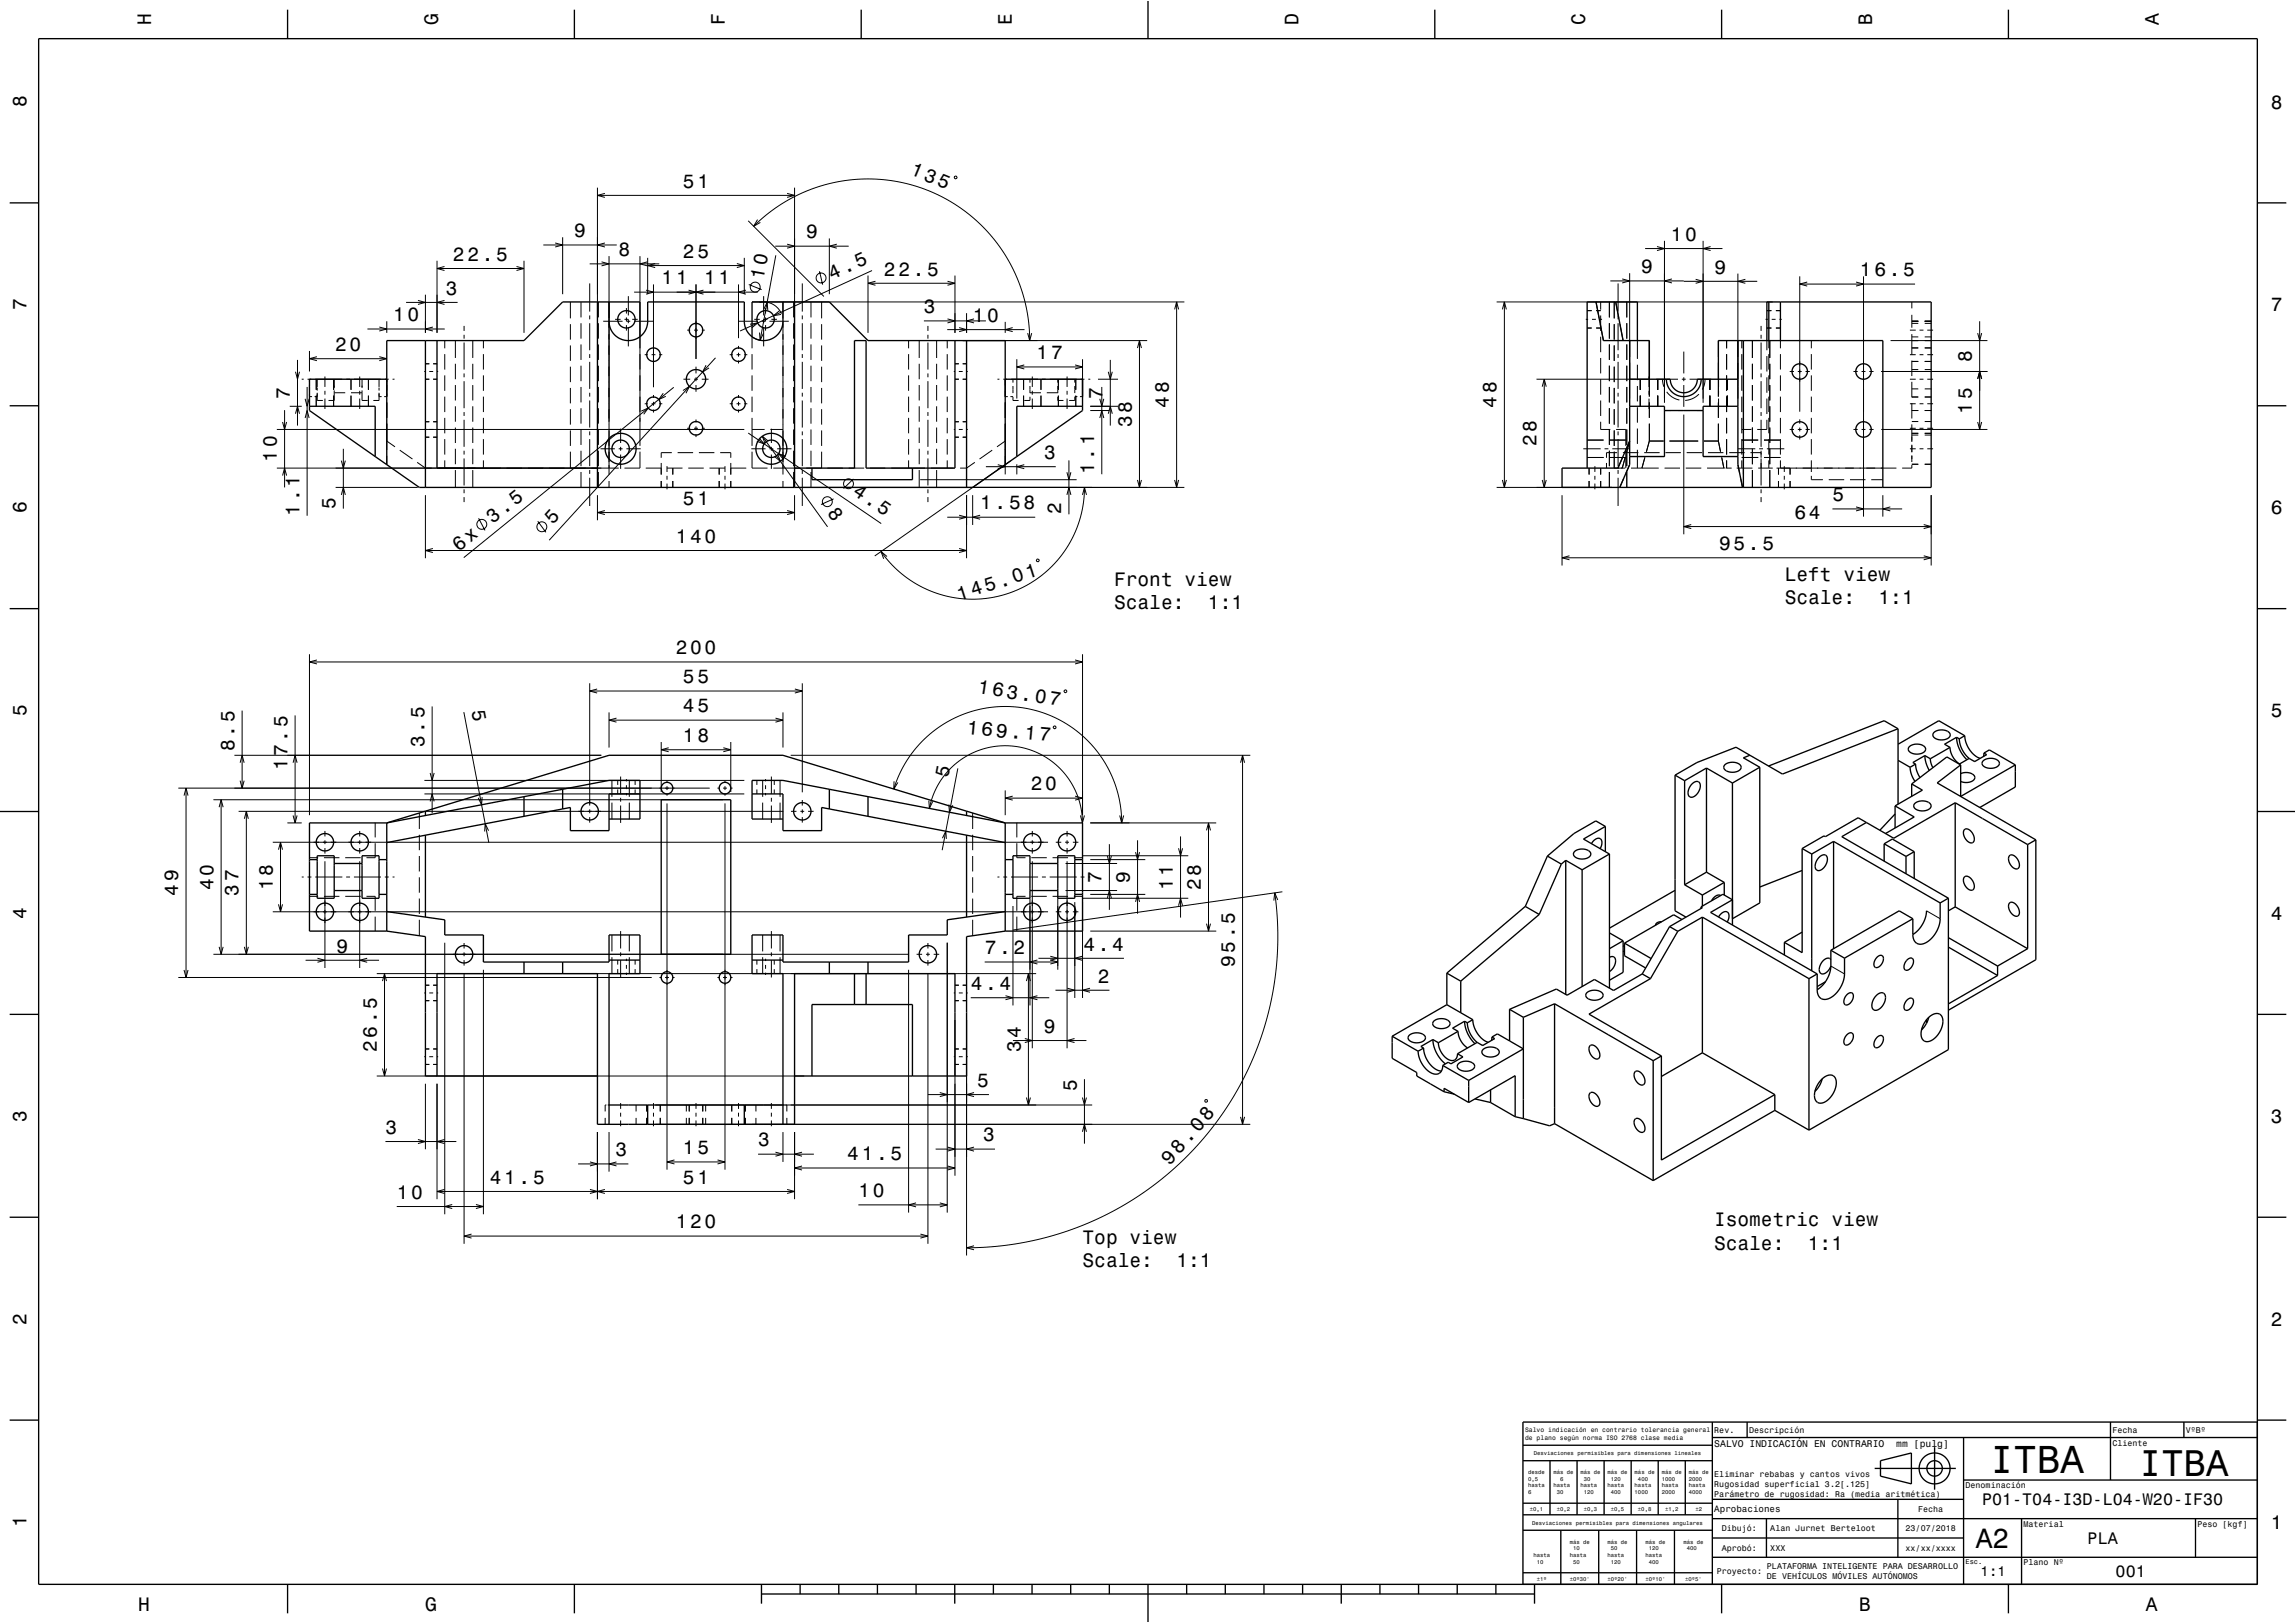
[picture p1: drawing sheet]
<svg xmlns="http://www.w3.org/2000/svg" width="594mm" height="420mm" viewBox="0 0 594 420" stroke-linecap="round" stroke-linejoin="round" font-family="sans-serif">
<defs><g id="words">
<text font-size="10.1" x="514.9" y="381.2">ITBA</text>
<text font-size="9.6" x="553.4" y="382">ITBA</text>
<text font-size="7.2" x="511.2" y="400.6">A2</text>
<g font-size="5.1">
<text x="215.2" y="72.6" transform="rotate(-25 215.2 72.6)">4.5</text>
<text x="220.4" y="127.9" transform="rotate(34 220.4 127.9)">4.5</text>
<text x="127.5" y="135.6" transform="rotate(-39 127.5 135.6)">3.5</text>
<text x="118.7" y="142.8" transform="rotate(-39 118.7 142.8)">6x</text>
<text x="252.8" y="179.4" transform="rotate(9 252.8 179.4)">163.07</text>
<text x="250" y="189.9" transform="rotate(5 250 189.9)">169.17</text>
<text x="302.6" y="301.6" transform="rotate(-49 302.6 301.6)">98.08</text>
</g>
<g font-size="5">
<text x="39.1" y="6.5" transform="rotate(-90 39.1 6.5)">H</text>
<text x="113.3" y="6.5" transform="rotate(-90 113.3 6.5)">G</text>
<text x="187.5" y="6.5" transform="rotate(-90 187.5 6.5)">F</text>
<text x="261.7" y="6.5" transform="rotate(-90 261.7 6.5)">E</text>
<text x="335.9" y="6.5" transform="rotate(-90 335.9 6.5)">D</text>
<text x="410.1" y="6.5" transform="rotate(-90 410.1 6.5)">C</text>
<text x="484.3" y="6.5" transform="rotate(-90 484.3 6.5)">B</text>
<text x="558.5" y="6.5" transform="rotate(-90 558.5 6.5)">A</text>
<text x="6.8" y="27.8" transform="rotate(-90 6.8 27.8)">8</text>
<text x="587.5" y="28.1">8</text>
<text x="235.3" y="45.1" transform="rotate(22 235.3 45.1)">135</text>
<text x="176.7" y="48.6">51</text>
<text x="148.5" y="61.4">9</text>
<text x="208.5" y="61.7">9</text>
<text x="432.2" y="62.3">10</text>
<text x="117.2" y="67.5">22.5</text>
<text x="160" y="66.3">8</text>
<text x="176.7" y="66.7">25</text>
<text x="228.7" y="71.3">22.5</text>
<text x="424.6" y="70.7">9</text>
<text x="443.6" y="70.8">9</text>
<text x="481.2" y="71.5">16.5</text>
<text x="115.4" y="76.3">3</text>
<text x="171.2" y="73.6">11</text>
<text x="182.2" y="73.6">11</text>
<text x="197.5" y="72.4" transform="rotate(-80 197.5 72.4)">10</text>
<text x="6.8" y="80.3" transform="rotate(-90 6.8 80.3)">7</text>
<text x="101.7" y="83.1">10</text>
<text x="239" y="81">3</text>
<text x="251.7" y="83.3">10</text>
<text x="587.5" y="80.6">7</text>
<text x="86.7" y="90.8">20</text>
<text x="268.2" y="93">17</text>
<text x="510.2" y="93.7" transform="rotate(-90 510.2 93.7)">8</text>
<text x="75" y="103.2" transform="rotate(-90 75 103.2)">7</text>
<text x="285.2" y="103.2" transform="rotate(-90 285.2 103.2)">7</text>
<text x="302.4" y="105.5" transform="rotate(-90 302.4 105.5)">48</text>
<text x="387.2" y="105.5" transform="rotate(-90 387.2 105.5)">48</text>
<text x="510.2" y="107" transform="rotate(-90 510.2 107)">15</text>
<text x="292.8" y="110.5" transform="rotate(-90 292.8 110.5)">38</text>
<text x="71.6" y="119.5" transform="rotate(-90 71.6 119.5)">10</text>
<text x="270.1" y="118.8">3</text>
<text x="397.5" y="115.5" transform="rotate(-90 397.5 115.5)">28</text>
<text x="283" y="122.7" transform="rotate(-90 283 122.7)">1.1</text>
<text x="86.8" y="131.6" transform="rotate(-90 86.8 131.6)">5</text>
<text x="176.7" y="130.6">51</text>
<text x="253.6" y="131.8">1.58</text>
<text x="474.1" y="129.7">5</text>
<text x="6.8" y="132.8" transform="rotate(-90 6.8 132.8)">6</text>
<text x="77.5" y="133.5" transform="rotate(-90 77.5 133.5)">1.1</text>
<text x="143" y="135.8" transform="rotate(-48 143 135.8)">5</text>
<text x="214" y="132.7" transform="rotate(54 214 132.7)">8</text>
<text x="274.5" y="133.1" transform="rotate(-90 274.5 133.1)">2</text>
<text x="464.2" y="134.3">64</text>
<text x="587.5" y="133.1">6</text>
<text x="174.8" y="140.5">140</text>
<text x="444.7" y="142.3">95.5</text>
<text x="248.2" y="155.5" transform="rotate(-18 248.2 155.5)">145.01</text>
<text x="288.2" y="151.6">Front view</text>
<text x="461.7" y="150.3">Left view</text>
<text x="288.2" y="157.6">Scale:</text>
<text x="312.5" y="157.6">1:1</text>
<text x="461.7" y="156.3">Scale:</text>
<text x="486" y="156.3">1:1</text>
<text x="174.8" y="169.3">200</text>
<text x="176.7" y="176.8">55</text>
<text x="6.8" y="185.3" transform="rotate(-90 6.8 185.3)">5</text>
<text x="122" y="183.9" transform="rotate(79 122 183.9)">5</text>
<text x="176.7" y="184.4">45</text>
<text x="587.5" y="185.6">5</text>
<text x="60.6" y="194.4" transform="rotate(-90 60.6 194.4)">8.5</text>
<text x="109.8" y="193.3" transform="rotate(-90 109.8 193.3)">3.5</text>
<text x="176.7" y="192">18</text>
<text x="74.3" y="199.4" transform="rotate(-90 74.3 199.4)">17.5</text>
<text x="245.3" y="201.5" transform="rotate(-79 245.3 201.5)">5</text>
<text x="266.7" y="204.5">20</text>
<text x="46.1" y="231.8" transform="rotate(-90 46.1 231.8)">49</text>
<text x="55.2" y="230.3" transform="rotate(-90 55.2 230.3)">40</text>
<text x="61.7" y="231.8" transform="rotate(-90 61.7 231.8)">37</text>
<text x="70.6" y="230.3" transform="rotate(-90 70.6 230.3)">18</text>
<text x="285" y="228.5" transform="rotate(-90 285 228.5)">7</text>
<text x="292.3" y="228.5" transform="rotate(-90 292.3 228.5)">9</text>
<text x="303.4" y="230.3" transform="rotate(-90 303.4 230.3)">11</text>
<text x="310.7" y="230.3" transform="rotate(-90 310.7 230.3)">28</text>
<text x="6.8" y="237.8" transform="rotate(-90 6.8 237.8)">4</text>
<text x="587.5" y="238.1">4</text>
<text x="280.3" y="246">4.4</text>
<text x="87" y="246.5">9</text>
<text x="254.7" y="246.9">7.2</text>
<text x="319.5" y="250.3" transform="rotate(-90 319.5 250.3)">95.5</text>
<text x="251.1" y="256.2">4.4</text>
<text x="284" y="254.3">2</text>
<text x="270" y="267.3">9</text>
<text x="97.5" y="272.3" transform="rotate(-90 97.5 272.3)">26.5</text>
<text x="264.1" y="272.3" transform="rotate(-90 264.1 272.3)">34</text>
<text x="252.8" y="281.3">5</text>
<text x="278.6" y="282.3" transform="rotate(-90 278.6 282.3)">5</text>
<text x="6.8" y="290.3" transform="rotate(-90 6.8 290.3)">3</text>
<text x="99.7" y="293.4">3</text>
<text x="587.5" y="290.6">3</text>
<text x="159.2" y="299.2">3</text>
<text x="176.7" y="298.7">15</text>
<text x="196.1" y="296.7">3</text>
<text x="254.4" y="295.4">3</text>
<text x="219.2" y="300.3">41.5</text>
<text x="102.6" y="310.2">10</text>
<text x="126.7" y="306.3">41.5</text>
<text x="176.7" y="306.3">51</text>
<text x="222.1" y="309.8">10</text>
<text x="174.8" y="317.9">120</text>
<text x="443.4" y="317.4">Isometric view</text>
<text x="280.1" y="321.8">Top view</text>
<text x="443.4" y="323.4">Scale:</text>
<text x="467.7" y="323.4">1:1</text>
<text x="280.1" y="327.9">Scale:</text>
<text x="304.4" y="327.9">1:1</text>
<text x="6.8" y="342.8" transform="rotate(-90 6.8 342.8)">2</text>
<text x="587.5" y="343.1">2</text>
<text x="6.8" y="395.3" transform="rotate(-90 6.8 395.3)">1</text>
<text x="587.5" y="395.6">1</text>
<text x="35.8" y="416.8">H</text>
<text x="110" y="416.8">G</text>
<text x="481" y="416.8">B</text>
<text x="555.2" y="416.8">A</text>
</g>
<g font-size="4.3">
<text x="512.8" y="389.6">P01-T04-I3D-L04-W20-IF30</text>
<text x="540.1" y="399.6">PLA</text>
<text x="547.3" y="408.1">001</text>
</g>
<text font-size="3.6" x="512.4" y="407.8">1:1</text>
<g font-size="2.5">
<text x="443.5" y="374.4">SALVO INDICACIÓN EN CONTRARIO</text>
<text x="490.6" y="374.4">mm [pulg]</text>
</g>
<text font-size="2.4" x="443.5" y="391.4">Aprobaciones</text>
<g font-size="2.2">
<text x="443.5" y="370.8">Rev.</text>
<text x="452.5" y="370.8">Descripción</text>
<text x="546.5" y="370.8">Fecha</text>
<text x="565.5" y="370.8">VºBº</text>
<text x="546.5" y="374.1">Cliente</text>
<text x="443.5" y="382.3">Eliminar rebabas y cantos vivos</text>
<text x="443.5" y="384.9">Rugosidad superficial 3.2[.125]</text>
<text x="443.5" y="387.5">Parámetro de rugosidad: Ra (media aritmética)</text>
<text x="508.5" y="385.1">Denominación</text>
<text x="496.2" y="391.3">Fecha</text>
<text x="523.5" y="395.1">Material</text>
<text x="568.5" y="395.1">Peso [kgf]</text>
<text x="445.4" y="396.3">Dibujó:</text>
<text x="445.4" y="401.3">Aprobó:</text>
<text x="458" y="401.3">XXX</text>
<text x="458" y="396.3">Alan Jurnet Berteloot</text>
<text x="493" y="396.3">23/07/2018</text>
<text x="493" y="401.3">xx/xx/xxxx</text>
<text x="444.1" y="407.3">Proyecto:</text>
<text x="457.1" y="406">PLATAFORMA INTELIGENTE PARA DESARROLLO</text>
<text x="523.5" y="405.1">Plano Nº</text>
<text x="457.1" y="408.6">DE VEHÍCULOS MÓVILES AUTÓNOMOS</text>
</g>
<text font-size="1.8" x="508.5" y="404.7">Esc.</text>
<g font-size="1.7">
<text x="394.6" y="370.6">Salvo indicación en contrario tolerancia general</text>
<text x="394.6" y="372.6">de plano según norma ISO 2768 clase media</text>
</g>
<g font-size="1.4">
<text x="396.8" y="376.5">Desviaciones permisibles para dimensiones lineales</text>
<text x="395.3" y="381.4">desde</text>
<text x="395.3" y="383.2">0,5</text>
<text x="401.9" y="381.4">más de</text>
<text x="403.6" y="383.2">6</text>
<text x="408.9" y="381.4">más de</text>
<text x="409.8" y="383.2">30</text>
<text x="415.9" y="381.4">más de</text>
<text x="416.8" y="383.2">120</text>
<text x="422.9" y="381.4">más de</text>
<text x="423.8" y="383.2">400</text>
<text x="429.9" y="381.4">más de</text>
<text x="429.9" y="383.2">1000</text>
<text x="436.9" y="381.4">más de</text>
<text x="436.9" y="383.2">2000</text>
<text x="395.3" y="384.9">hasta</text>
<text x="395.3" y="386.6">6</text>
<text x="401.9" y="384.9">hasta</text>
<text x="402.8" y="386.6">30</text>
<text x="408.9" y="384.9">hasta</text>
<text x="409.8" y="386.6">120</text>
<text x="415.9" y="384.9">hasta</text>
<text x="416.8" y="386.6">400</text>
<text x="422.9" y="384.9">hasta</text>
<text x="422.9" y="386.6">1000</text>
<text x="429.9" y="384.9">hasta</text>
<text x="429.9" y="386.6">2000</text>
<text x="436.9" y="384.9">hasta</text>
<text x="436.9" y="386.6">4000</text>
<text x="395.8" y="391">±0,1</text>
<text x="396.4" y="394.5">Desviaciones permisibles para dimensiones angulares</text>
<text x="402.8" y="391">±0,2</text>
<text x="409.8" y="391">±0,3</text>
<text x="416.8" y="391">±0,5</text>
<text x="423.8" y="391">±0,8</text>
<text x="430.8" y="391">±1,2</text>
<text x="438.6" y="391">±2</text>
<text x="406.1" y="399.4">más de</text>
<text x="407" y="401.2">10</text>
<text x="415.9" y="399.4">más de</text>
<text x="416.8" y="401.2">50</text>
<text x="425.7" y="399.4">más de</text>
<text x="426.6" y="401.2">120</text>
<text x="435.5" y="399.4">más de</text>
<text x="436.4" y="401.2">400</text>
<text x="396.7" y="402.9">hasta</text>
<text x="397.6" y="404.6">10</text>
<text x="406.1" y="402.9">hasta</text>
<text x="407" y="404.6">50</text>
<text x="415.9" y="402.9">hasta</text>
<text x="416.8" y="404.6">120</text>
<text x="425.7" y="402.9">hasta</text>
<text x="426.6" y="404.6">400</text>
<text x="397.6" y="409">±1º</text>
<text x="406.1" y="409">±0º30'</text>
<text x="415.9" y="409">±0º20'</text>
<text x="425.7" y="409">±0º10'</text>
<text x="435.9" y="409">±0º5'</text>
</g>
</g></defs>
<g fill="none" stroke="#000" stroke-width=".26">
<path d="M154.6 48.6v29.5M154.6 50.6h51M156.5 50l-1.9 .6 1.9 .5M193.6 57.1l19.5 19.6M195 58.6l4.4-3.9 5.4-3.5 5.7-2.5 6.1-1.6 5.9-.7 6.5 .1 5.7 1 5.9 2 5.8 3 5.1 3.6 4.3 4.2 3.5 4.5 3 5.2 2.2 5.8 1.4 6.1 .5 6.2M196 56.8l-1 1.8 1.7-1M203.6 50l2 .6-2 .5M205.6 48.6v29.5M247 45.7l.5-.1v.6h-.5zM105.1 78.3h13.3M108.1 77.7l2 .6-2 .5M110.1 76.3v9.8"/>
<path d="M113.1 67.5v18.6M113.1 69.5h22.5M115 69l-1.9 .5 1.9 .5M115 77.7l-1.9 .6 1.9 .5M133.6 69l2 .5-2 .5M135.6 67.5v18.6M140.6 63.4h19M143.6 62.9l2 .5-2 .5M145.6 61.4v14.7M147.6 78.1v4.3M150.3 78.1v4M152.6 73.3v7.3"/>
<path d="M152.6 68.3h18M154.8 78.1v4M155.6 67.8l2 .5-2 .5M156.5 62.9l-1.9 .5 1.9 .5M157.6 66.3v49.1M162.1 79.7v1.4M162.6 76.6v5M164.1 75.6h32M165.6 66.3v49.1M167.1 75.1l2 .5-2 .5M167.5 67.8l-1.9 .5 1.9 .5M167.6 66.7v9.4"/>
<path d="M167.6 68.7h25M169.1 73.6v26.6M169.5 68.2l-1.9 .5 1.9 .5M178.1 75.1l2 .5-2 .5M180.1 73.6v19.3M182 75.1l-1.9 .5 1.9 .5M190.6 68.2l2 .5-2 .5M191.1 73.6v13.9M192.6 66.7v9.4M193 75.1l-1.9 .5 1.9 .5M193.7 73.6l3.3 1.4M194.6 78.1h111.8"/>
<path d="M196.5 78.3a5 5 0 0 1 5.7 2.9M197.6 76.6v5M198.1 79.7v1.4M200.6 63.7h19M200.7 66.1l-4 22M202.6 78.1v4.3M203.6 63.2l2 .5-2 .5M205.3 78.1v4M207.6 73.3v7.3M209.8 78.1v4M212 70.2l.8 3.5M212.6 78.1v4.3"/>
<path d="M214.6 61.7v14.4M216.5 63.2l-1.9 .5 1.9 .5M224.6 71.3v14.8M224.6 73.3h22.5M225.6 70l-34.1 15.7M226.5 72.8l-1.9 .5 1.9 .5M245.1 72.8l2 .5-2 .5M247.1 71.3v14.8M304.4 78.1v48M387.2 78.1h71.4M389.2 78.1v48M412.9 78.1l.8 4.3"/>
<path d="M414.1 78.1v2M416.4 78.1v4M416.6 72.7h19M417.6 78.1v4.3M418 78.1l.8 4.3M418.6 73.3v7.3M419.7 72.2l1.9 .5-1.9 .5M420.9 78.1v4M421.6 70.7v32.4M425.6 64.3h20M428.7 63.8l1.9 .5-1.9 .5M430.6 62.3v41.9"/>
<path d="M432.5 72.2l-1.9 .5 1.9 .5M435.6 72.8h19M438.7 72.3l1.9 .5-1.9 .5M440.6 62.3v41.9M442.5 63.8l-1.9 .5 1.9 .5M449.6 70.8v32.3M451.5 72.3l-1.9 .5 1.9 .5M465.6 71.5v35M465.6 73.5h29.8M467.5 73l-1.9 .5 1.9 .5M480.2 73l1.9 .5-1.9 .5M482.1 71.5v62.2"/>
<path d="M494.6 78.1v1.7M76.4 96.2l.6 1.9 .5-1.9M77 93.1v17M78.1 98.1h.5M79.6 98.1h1M80.1 90.8v5.3M80.1 98.1v.8M80.1 99.6v1.5M80.1 92.8h20M81.6 98.1h7M81.8 98.1v2.8M82 92.3l-1.9 .5 1.9 .5"/>
<path d="M82.1 98.1v2M84.1 97.4v2.7M86.3 98.1v2.8M86.5 98.1v2.3M89.6 98.1h1M90.8 98.1v2.8M91.6 98.1h7M93.1 97.4v2.7M93.7 98.1v2.3M95.1 85.1h20M95.3 98.1v2.8M98.1 98.1v2"/>
<path d="M98.1 84.6l2 .5-2 .6M98.1 92.3l2 .5-2 .5M99.6 98.1h1M100.1 83.1v3M100.1 98.1v4.5h-.7M101.6 98.1h.5M109.8 96.1h.3M110.1 98.1h1M110.1 94.1h1M111.1 96.1h1M112 84.6l-1.9 .5 1.9 .6M112.1 98.1h1"/>
<path d="M112.1 94.1h1M113.1 96.1h.3M115.1 88.1v2M115.1 91.6v4M115.1 97.1v4M117.8 88.1v4.5M117.8 94.1v4M117.8 99.6v4M120.1 84.3v1.3M120.1 86.6v1M120.1 88.6v7M120.1 96.6v1"/>
<path d="M120.1 98.6v7M122.3 88.1v4.5M122.3 94.1v4M122.3 99.6v4M125.1 88.1v2M125.1 91.6v4M125.1 97.1v4M147.6 83.9v4M147.6 89.4v4M147.6 94.9v4M150.3 83.6v4M150.3 89.1v4"/>
<path d="M150.3 94.6v4M152.6 81.6v1M152.6 83.6v7M152.6 91.6v1M152.6 93.6v7M154.8 83.6v4M154.8 89.1v4M154.8 94.6v4M156.1 83.1h5M159.1 82.6h1.5M161.6 82.6h1v1M162.1 82.1v1h1"/>
<path d="M162.1 84.1v1.5M162.6 84.6v5M163.6 82.6h1.4M164.1 83.1h5M166.8 91.8h.8M168.6 91.8h1M170.6 91.8h.7M176.8 98.1h1.8M177.8 85.4h.8M179.6 98.1h1M179.6 85.4h1M180.1 94.9v1.7"/>
<path d="M180.1 97.6v1M180.1 99.6v1.8M181.6 98.1h1.7M181.6 85.4h.7M182.7 94.5l-1 1.8 1.7-1.1M185.1 92.6l-43 47.2M188.8 91.8h.8M190.6 91.8h1M191.1 89.5v.8M191.1 91.3v1M191.1 93.3v.8M191.1 83.1h5"/>
<path d="M192.6 91.8h.7M194 83.9l2-.3-1.5 1.3M194.6 87.1v3M194.6 91.6v4M194.6 97.1v4M194.8 87.3l1.4 .6 1.4 .2M195.1 82.6h1.5M196.5 86.1l.2 2 .8-1.9M197.6 84.6v5M197.6 80l.9-1.8 .1 2M198.1 82.1v1h-1M198.1 84.1v1.5"/>
<path d="M198.6 82.6h-1v1M199.1 83.1h5M199.6 82.6h1.4M201.6 80.4l-1.5 1.3 2-.3M202.6 83.1v32.3M205.3 83.6v4M205.3 89.1v4M205.3 94.6v4M207.6 81.6v1M207.6 83.6v7M207.6 91.6v1M207.6 93.6v7"/>
<path d="M209.8 83.6v4M209.8 89.1v4M209.8 94.6v4M212.6 83.9v4M212.6 89.4v4M212.6 94.9v4M235.1 88.1v2M235.1 91.6v4M235.1 97.1v4M237.8 88.1v4.5M237.8 94.1v4M237.8 99.6v4"/>
<path d="M239 83h16.1M240.1 84.3v1.3M240.1 86.6v1M240.1 88.6v7M240.1 96.6v1M240.1 98.6v7M242.3 88.1v4.5M242.3 94.1v4M242.3 99.6v4M245.1 88.1v2M245.1 91.6v4M245.1 97.1v4"/>
<path d="M245.1 85.3h20M245.1 82.5l2 .5-2 .6M246.8 96.1h.3M247.1 98.1h1M247.1 94.1h1M248.1 96.1h1M248.1 84.8l2 .5-2 .5M249.1 88.1h47.7M249.1 98.1h1M249.1 94.1h1M250.1 81v5.1M250.1 96.1h.3"/>
<path d="M252 82.5l-1.9 .5 1.9 .6M258.1 98.1h.5M259.6 98.1h1M260.1 83.3v2.8M260.1 98.1v4.5h.6M261.6 98.1h7M262 84.8l-1.9 .5 1.9 .5M262.1 98.1v.9M262.1 99.9v1.8M263.1 93v10.1M263.1 95h17M264.8 98.1v2.8"/>
<path d="M265 94.4l-1.9 .6 1.9 .5M265.9 86.2l.5 1.9 .5-1.9M266.5 98.1v.9M266.5 99.9v1.8M267.1 97.4v2.7M269.3 98.1v2.8M269.6 98.1h1M271.6 98.1h7M273.7 98.1v.9M273.7 99.9v1.8M273.8 98.1v2.8M276.1 97.4v2.7"/>
<path d="M278.1 98.1v.9M278.1 99.9v1.8M278.1 94.4l2 .6-2 .5M278.3 98.1v2.8M279.6 98.1h1M280.1 93v10.1M281.6 98.1h.5M284.1 98.1h5.1M286.7 96.2l.5 1.9 .6-1.9M287.2 93.1v17M294.3 90.1l.5-2 .5 2M294.8 88.1v38"/>
<path d="M303.9 80.1l.5-2 .5 2M388.7 80.1l.5-2 .5 2M397.5 98.1h29M399.5 98.1v28M410.3 82.6h.6M410.6 84.9h1.2M410.6 80.4h1.2M411.9 82.6h1M412.9 84.9h1.2M412.9 80.4h1.2M413.9 82.6h.6M414 83.9l.8 4.2"/>
<path d="M414.1 81.6v4M414.1 87.1v4M414.1 92.6v4M414.1 98.1v4M416.4 83.6v4M416.4 89.1v4M416.4 94.6v4M417.6 83.9v4M417.6 89.4v4M417.6 94.9v4M418.6 81.6v1M418.6 83.6v7"/>
<path d="M418.6 91.6v1M418.6 93.6v7M419.1 83.9l.8 4.2M420.9 83.6v4M420.9 89.1v4M420.9 94.6v4M423.6 88.1v4.8M423.6 94.4v4M423.6 99.9v4M424.4 98.1v2.8M426.6 97.4v2.7M426.7 98.1v4.5"/>
<path d="M428.5 98.1h5.6M428.9 98.1v2.8M430.1 98.1l.4 2M435.1 98.1h1M435.6 91v5.6M435.6 97.6v1M435.6 99.6v5.7M437.1 98.1h5.7M441.1 98.1l-.1 1.3-.6 1.4M442.4 98.1v2.8M444.6 88.1v4.3M444.6 93.9v8.7"/>
<path d="M446.7 88.1v2M446.7 91.6v4M446.7 97.1v4M446.9 98.1v2.8M450.6 88.1v2M450.6 91.6v4M450.6 97.1v4M451 88.1v2M451 91.6v4M451 97.1v4M453.4 88.1v4.5M453.4 94.1v4"/>
<path d="M453.4 99.6v4M455.6 84.3v1.3M455.6 86.6v1M455.6 88.6v7M455.6 96.6v1M455.6 98.6v7M456.8 82.6h.6M457.1 88.1v2.5M457.1 92.1v4M457.1 97.6v4M457.1 84.9h1.2M457.1 80.4h1.2"/>
<path d="M457.6 88.1v2M457.6 91.6v4M457.6 97.1v4M457.9 88.1v4.5M457.9 94.1v4M457.9 99.6v4M458.4 82.6h1M459.4 84.9h1.2M459.4 80.4h1.2M460.4 82.6h.6M460.6 88.1v2M460.6 91.6v4"/>
<path d="M460.6 97.1v4M463 96.1h1.1M465.1 96.1h1M467.1 96.1h1.1M468.6 88.1v2M468.6 91.6v4M468.6 97.1v4M479.5 96.1h1.1M481.6 96.1h1M483.6 96.1h1.1M486.7 96.1h27.5M489.1 88.1h25.1"/>
<path d="M494.1 98.1h1.5M494.1 91.8h1.5M494.1 85.4h1.5M494.6 83.1h1.7M494.6 81.5v3.3M494.6 86.5v5.3M494.6 93.3v4M494.6 98.8v4M494.6 90h1.7M494.6 93.5h1.7M494.6 95.6h1.7M494.6 87.2h1.7"/>
<path d="M494.6 83.7h1.7M496.6 98.1h1M496.6 91.8h1M496.6 85.4h1M497.9 83.1h1.7M497.9 90h1.7M497.9 93.5h1.7M497.9 95.6h1.7M497.9 87.2h1.7M497.9 83.7h1.7M498.6 98.1h1.5M498.6 91.8h1.5"/>
<path d="M498.6 85.4h1.5M511.6 86.2l.6 1.9 .5-1.9M511.6 98.1l.6-2 .5 2M512.2 83.1v28M71.6 111.1h121M73.1 109.2l.5 1.9 .5-1.9M73.6 106.1v20M75 105.1h3.1M76.4 107.1l.6-2 .5 2M78.9 103.2l.6 1.9 .5-1.9M78.9 108.2l.6-2 .5 2M79.5 100.1v33.4"/>
<path d="M80.1 101.9v.7h.6M81.4 102.6h.7M81.8 102.4v2.7M82.1 100.3v.8M82.1 101.6v2h1.4M84.1 101.1v1M84.1 103.1v2.7M86.3 102.4v2.7M86.5 101v2.6h-1.5M86.5 101.6h2.8M88.3 119.2l.5 1.9 .5-1.9M88.8 116.1v15.5"/>
<path d="M90.8 102.4v2.7M90.8 101.6h2.9M93.1 101.1v1M93.1 103.1v2.7M93.7 101v2.6h1.4M95.3 102.4v2.7M98.1 100.3v.8M98.1 101.6v2h-1.5M98.1 102.6h.6M100.1 104.1v4M100.1 109.6v6.8M100.1 117.9v2.3"/>
<path d="M100.1 114.1l2.1 1.5M103.4 116.5l3.3 2.3M107.9 119.6l2.2 1.5M110.1 109.1h1M110.1 113.1h1M112.1 109.1h1M112.1 113.1h1M115.1 102.6v4M115.1 108.1v4M115.1 113.6v4M115.1 119.1v2M117.8 105.1v4"/>
<path d="M117.8 110.6v4M117.8 116.1v4M120.1 106.6v1M120.1 108.6v7M120.1 116.6v1M120.1 118.6v7M122.3 105.1v4M122.3 110.6v4M122.3 116.1v4M125.1 102.6v4M125.1 108.1v4M125.1 113.6v4"/>
<path d="M125.1 119.1v2M147.6 100.4v4M147.6 105.9v4M147.6 111.4v4M147.6 116.9v4.2M150.3 100.1v4M150.3 105.6v4M150.3 111.1v4M150.3 116.6v4M152.6 101.6v1M152.6 103.6v7M152.6 111.6v1"/>
<path d="M152.6 113.6v7M154.8 100.1v4M154.8 105.6v4M154.8 111.1v4M154.8 116.6v4M155.4 116.1h3.7M157.6 116.9v5.9M160.1 116.1h1M160.6 110.9v3.7M160.6 115.6v1M160.6 117.6v3.7M162.1 116.1h3.7"/>
<path d="M165.6 116.9v4.2h-4M165.9 106.4l1.8-.8-1.2 1.6M166.8 104.5h.8M168.6 104.5h1M169.1 102.2v.8M169.1 104v1M169.1 106v.8M170.6 104.5h.7M171.1 119.8v3M171.6 101.8l-1.2 1.6 1.8-.8M173.8 117.1h-2.7v1.4M174.3 100.2l-54.3 44.1"/>
<path d="M175.3 117.1h4M176.7 101.1l1.7-1.1-.9 1.8M177.8 110.8h.8M179.6 110.8h1M180.1 108.6v.7M180.1 110.3v1M180.1 112.3v.8M180.8 117.1h4M181.6 110.8h.7M186.3 117.1h2.8v1.4M188.8 104.5h.8M189.1 119.8v3"/>
<path d="M190.6 104.5h1M191.1 102.2v.8M191.1 104v1M191.1 106v.8M192.6 104.5h.7M193.6 112.1l34.4 23.4M194.4 116.1h3.7M194.6 116.9v4.2h4M194.6 111.1h3.2M194.6 102.6v4M194.6 108.1v7.3M196.4 113.4l1.3 1.5-1.9-.7"/>
<path d="M197.2 112.9l16.9 23.4M198.8 114.2l-1.6-1.3 .7 1.9M199.1 116.1h1M199.3 111.1h3.3M199.6 110.9v3.7M199.6 115.6v1M199.6 117.6v3.7M201.1 116.1h3.7M201.2 117.5l.7 1.9-1.6-1.3M202.6 116.9v5.9M203.3 118.1l-1.9-.7 1.3 1.5M205.3 100.1v4"/>
<path d="M205.3 105.6v4M205.3 111.1v4M205.3 116.6v4M207.6 101.6v1M207.6 103.6v7M207.6 111.6v1M207.6 113.6v7M209.8 100.1v4M209.8 105.6v4M209.8 111.1v4M209.8 116.6v4M212.6 116.9v4.2h-4"/>
<path d="M212.6 100.4v4M212.6 105.9v4M212.6 111.4v4M235.1 102.6v4M235.1 108.1v4M235.1 113.6v4M235.1 119.1v2M237.8 105.1v4M237.8 110.6v4M237.8 116.1v4M240.1 106.6v1M240.1 108.6v7"/>
<path d="M240.1 116.6v1M240.1 118.6v7M242.3 105.1v4M242.3 110.6v4M242.3 116.1v4M245.1 102.6v4M245.1 108.1v4M245.1 113.6v4M245.1 119.1v2M246.8 111.1h.3M247.1 109.1h1M247.1 113.1h1"/>
<path d="M248.1 111.1h1M249.1 109.1h1M249.1 113.1h1M250.1 111.1h.3M252.2 119.6l-2.1 1.5h-1.7M256.7 116.5l-3.3 2.3M260.1 104.1v4M260.1 109.6v13.2M260.1 114.1l-2.2 1.5M261.4 102.6h.7M261.4 119.3l-35.1 24.6M262.1 102.7v.9h1.4"/>
<path d="M264.8 102.4v2.7M266.5 102.7v.9h-1.5M266.5 101.6h2.8M267.1 101.1v1M267.1 103.1v2.7M269.3 102.4v2.7M270.8 101.6h2.9M273.7 102.7v.9h1.4M273.8 102.4v2.7M276.1 101.1v1M276.1 103.1v2.7M276.5 119.1v14"/>
<path d="M278.1 102.7v.9h-1.5M278.1 102.6h.6M278.3 102.4v2.7M279.4 102.6h.7M282.1 105.1h7.1M282.1 106.2h4.9M284.5 103.2l.5 1.9 .6-1.9M284.5 108.2l.5-2 .6 2M285 100.1v22.6M286.7 107.1l.5-2 .6 2M399 100.1l.5-2 .5 2M409.6 116.1h4.5"/>
<path d="M410.6 118.4h4.3M410.6 113.9h4.3M414.1 109.1v2h2.5M414.1 103.6v4M415.1 116.1h1M415.6 119.8v1.3M416.4 100.1v4M416.4 105.6v4M416.4 111.1v4M416.4 116.6v4M416.4 118.4h4.2M416.4 113.9h4.2"/>
<path d="M417.1 116.1h4.5M417.6 116.9v4.2h2.9M417.6 100.4v4M417.6 105.9v4M417.6 111.4v4M418.1 111.1h2.5v4.3M418.4 117.1h-2.8v1.4M418.6 101.6v1M418.6 103.6v7M418.6 111.6v1M418.6 113.6v7M419.8 118.3l-1.2 2.8"/>
<path d="M419.9 117.1h4M420.5 118.4l-.8 2.7M420.6 116.9v4.2M420.9 116.9l.7-2.8-1.2 2.8M420.9 100.1v4M420.9 105.6v4M420.9 111.1v4M420.9 116.6v4M421.6 118.1h3.8M423.6 105.4v4M423.6 110.9v4M423.6 116.4v4.7"/>
<path d="M424.4 102.4v2.7M425.4 117.1h4M425.5 118.4l-.7 2.7M426.6 101.1v1M426.6 103.1v2.7M426.7 114.1l-.8 2.8M426.7 114.1h3.7M426.7 104.1v4M426.7 109.6v4.5M426.9 118.1h3.7M428.9 102.4v2.7M430.6 106.2h1.7"/>
<path d="M430.9 117.1h4M431.2 101.4a5.5 5.5 0 0 0 3.3 2.1M431.9 114.1h7.4M433.9 106.2h3.4M435.6 107.3v31M436.4 117.1h4M438.9 106.2h1.7M439.5 102a5.5 5.5 0 0 1-3.5 1.6M440.6 118.1h3.8M440.8 114.1h3.8M441.9 117.1h4M442.4 102.4v2.7"/>
<path d="M444.6 109.6v4.5M444.6 114.1l.5 2.8M444.6 103.1v5M445.4 118.4l.6 2.7M445.9 118.1h3.7M446.7 102.6v4M446.7 108.1v4M446.7 113.6v4M446.7 119.1v2M446.9 102.4v2.7M447.4 117.1h4M449.6 116.1h4.5"/>
<path d="M450.6 111.1h2.5M450.6 102.6v4M450.6 108.1v4M450.6 113.6v4M450.6 119.1v2M450.6 118.4h4.3M450.6 113.9h4.3M451 102.6v4M451 108.1v4M451 113.6v4M451 119.1v3.7M452.9 117.1h2.7"/>
<path d="M453.4 105.1v4M453.4 110.6v4M453.4 116.1v4M455.1 116.1h1M455.6 106.6v1M455.6 108.6v7M455.6 116.6v1.9M455.6 118.6v7M456.4 118.4h4.2M456.4 113.9h4.2M457.1 108.6v2.5h-2.5M457.1 103.1v4"/>
<path d="M457.1 116.1h4.5M457.6 102.6v4M457.6 108.1v4M457.6 113.6v4M457.6 119.1v2M457.9 105.1v4M457.9 110.6v4M457.9 116.1v4M460.6 102.6v4M460.6 108.1v4M460.6 113.6v4M460.6 119.1v2"/>
<path d="M463 111.1h1.1M465.1 111.1h1M465.6 108.5v1.1M465.6 110.6v1M465.6 112.6v1.1M467.1 111.1h1.1M468.6 102.6v4M468.6 108.1v4M468.6 113.6v4M468.6 119.1v3M479.5 111.1h1.1M481.6 111.1h1"/>
<path d="M483.6 111.1h1.1M486.7 111.1h27.5M494.1 116.1h1.5M494.1 104.5h1.5M494.1 110.8h1.5M494.6 106.2h1.7M494.6 109.1h1.7M494.6 104.3v4M494.6 109.8v4.6M494.6 115.1v1.9M494.6 117.9v1.7M494.6 102.7h1.7"/>
<path d="M494.6 112.6h1.7M494.6 112.1h1.7M494.6 100.6h1.7M496.6 116.1h1M496.6 104.5h1M496.6 110.8h1M497.9 106.2h1.7M497.9 109.1h1.7M497.9 102.7h1.7M497.9 112.6h1.7M497.9 112.1h1.7M497.9 100.6h1.7"/>
<path d="M498.6 116.1h1.5M498.6 104.5h1.5M498.6 110.8h1.5M511.6 109.2l.6 1.9 .5-1.9M71.6 121.1h88.5M73.1 123.1l.5-2 .5 2M86.8 126.1h21.3M88.3 128.1l.5-2 .5 2M110.1 128.1v16.4M117.8 121.6v4.5M120.1 126.6v1M120.1 128.6v1.3"/>
<path d="M122.3 121.6v4.5M123.8 134.1l1.7 3.2M139.1 134.9l2.1 2.9M150.3 122.1v4M152.6 121.6v1M152.6 123.6v7.3M154.6 128.1v6.5M154.6 132.6h51M154.8 122.1v4M156.5 132.1l-1.9 .5 1.9 .6M157.6 124.5v1.6M167.1 121.1h4"/>
<path d="M171.1 124.5v1.6M172.6 121.1h4M172.6 120.6v1.5M172.6 123.1v1M172.6 125.1v1.5M174.1 121.1v1.7M174.1 124.5v1.6M178.1 121.1h4M183.6 121.1h4M186.1 121.1v1.7M186.1 124.5v1.6M187.6 120.6v1.5"/>
<path d="M187.6 123.1v1M187.6 125.1v1.5M189.1 121.1h4M189.1 124.5v1.6M200.1 121.1h7M202.6 124.5v1.6M203.6 132.1l2 .5-2 .6M205.3 122.1v4M205.6 128.1v6.5M207.6 126.1h98.8M207.6 121.6v1M207.6 123.6v7.3"/>
<path d="M209.8 122.1v4M214.1 121.1h4M215.7 129.1l-3.3 1.5M219.6 121.1h4M220.8 123.9l-2.6 2.5M225.1 121.1h4M230.6 121.1h8.7M237.8 121.6v4.5M238.1 124.1h40.4M240.1 126.6v1M240.1 128.6v1.3M240.8 121.1h5.9"/>
<path d="M242.3 121.6v4.5M245.1 133.8h22.7M248.1 133.3l2 .5-2 .6M250.1 128.1v16.4M251.6 128.1v7.7M253.6 133.3l-2 .5 2 .6M255.1 120.8h18M258.1 120.3l2 .5-2 .5M263.1 120.1v2.7M265 120.3l-1.9 .5 1.9 .5M276 128.1l.5-2 .6 2M276 122.2l.5 1.9 .6-1.9"/>
<path d="M280 128.1l.6-2 .5 2M280.6 126.1l-.3 4.2-1.1 4.7-1.6 3.9-2.6 4.3-3.1 3.6-3.4 2.9-4.1 2.4-4.2 1.7-4.1 .9-4.5 .4-4.5-.4-4.6-1.1-4.6-2-3.7-2.4-3.2-2.8-3.1-3.7M294.3 124.2l.5 1.9 .5-1.9M303.9 124.2l.5 1.9 .5-1.9M387.2 126.1h29.9M388.7 124.2l.5 1.9 .5-1.9M399 124.2l.5 1.9 .5-1.9M404.1 128.1v18.2M411.1 121.1v1.7M411.1 124.5v1.6M412.6 120.6v1.5M412.6 123.1v1"/>
<path d="M412.6 125.1v1.5M414.1 121.1v1.7M414.1 124.5v1.6M416.4 122.1v4M418.6 121.6v1M418.6 123.6v7.3M420 123.9l-.9 2.2M420.9 122.1v4M421.6 120.2l-1 2.3M422 121.1h7.1M430.6 121.1h4M435.6 136.3h64"/>
<path d="M436.1 121.1h4M437.5 135.8l-1.9 .5 1.9 .5M441.6 121.1h4.6M446.5 121.1h1.5M449.3 121.1h4.1M449.6 120.2l.5 2.3M450.4 123.9l.4 2.2M451 124.5v1.6M453.4 121.6v4.5M454.9 121.1h3.7M455.6 126.6v1M455.6 128.6v1.3"/>
<path d="M457.9 121.6v4.5M459.6 121.1h31M460.1 121.1v1.7M460.1 124.5v1.6M461.6 120.6v1.5M461.6 123.1v1M461.6 125.1v1.5M463.1 121.1v1.7M463.1 124.5v1.6M468.6 123.1v1h3M473.1 124.1h4M474.1 131.7h18"/>
<path d="M478.6 124.1h4M480.2 131.2l1.9 .5-1.9 .5M484.1 124.1h3M487.1 128.1v5.6M489 131.2l-1.9 .5 1.9 .5M494.6 120.4v.7h-2.5M494.6 120.1h1.7M497.7 135.8l1.9 .5-1.9 .5M497.9 120.1h1.7M499.6 128.1v18.2M110.1 142.5h140M112 141.9l-1.9 .6 1.9 .5"/>
<path d="M229.5 144l-1.6-1.3 .7 1.9M248.1 141.9l2 .6-2 .5M268.3 144.7l.5 .1-.1 .5-.5-.1zM404.1 144.3h95.5M406 143.8l-1.9 .5 1.9 .6M497.7 143.8l1.9 .5-1.9 .6M80.1 169.3v41.7M80.1 171.3h200M82 170.8l-1.9 .5 1.9 .5M152.6 176.8v31.7M152.6 178.8h55M154.5 178.3l-1.9 .5 1.9 .5"/>
<path d="M205.6 178.3l2 .5-2 .5M207.6 176.8v28.2M275.3 178.7l.5-.1 .2 .5-.5 .1zM278.1 170.8l2 .5-2 .5M280.1 169.3v41.7M60.6 195.5h95M62.1 197.4l.5-1.9 .6 1.9M62.6 183.9v20.1M75.8 197.4l.5-1.9 .6 1.9M76.3 185.1v27.9M111.8 182.8v27.7M120 184.3l6.5 33.8"/>
<path d="M157.6 184.4v9.1M157.6 186.4h45M159.5 185.8l-1.9 .6 1.9 .5M171.1 192v13M171.1 194h18M173 193.5l-1.9 .5 1.9 .5M187.1 193.5l2 .5-2 .5M189.1 192v13M200.6 185.8l2 .6-2 .5M202.6 184.4v9.1M204.6 195.5h118.9M247.8 198.8l-4 21.2"/>
<path d="M272.5 188.1l.5-.2 .2 .5-.5 .2zM320.9 197.4l.6-1.9 .5 1.9M321.5 195.5v95.5M46.1 204h137.5M47.6 205.9l.5-1.9 .5 1.9M48.1 204v49M55.2 207h131.9M56.7 208.9l.5-1.9 .5 1.9M57.2 207v40M61.7 210h140.9M62.1 202l.5 2 .6-2M63.2 211.9l.5-1.9 .5 1.9"/>
<path d="M63.7 210v37M70.6 218h200.5M72.1 219.9l.5-1.9 .5 1.9M72.6 218v18M74.3 213h3.8M75.8 211l.5 2 .6-2M84.1 215v1.5M84.1 217.5v1M84.1 219.5v1.4M93.1 215v1.5M93.1 217.5v1M93.1 219.5v1.4"/>
<path d="M97.1 213v3.7M97.1 218.2v3.8h-2.3M108.5 210.4v4.1M108.5 216v4M109.8 205.5h82.8M109.8 202h82.8M111.3 207.4l.5-1.9 .5 1.9M111.3 200l.5 2 .5-2M124.7 206.3l-.1 2-.9-1.8M126.4 215l-.9-1.8-.1 2M152.6 209.5v1M152.6 211.5v1.4"/>
<path d="M158.3 202v4.2M158.3 207.7v4.3M159.8 202v1.1M159.8 204.3v1.2M160.6 201v4.5M160.6 206.5v1M160.6 208.5v4.5M162.1 201.6v.6M162.1 203.2v1M162.1 205.2v.6M162.8 202v4.2M162.8 207.7v4.3"/>
<path d="M164.3 202v1.1M164.3 204.3v1.2M172.6 202v.5M172.6 203.5v1M172.6 205.5v.4M172.6 207.9v94.8M185.6 204h.5M187.1 204h1M187.6 202v.5M187.6 203.5v1M187.6 205.5v.4M187.6 207.9v94.8"/>
<path d="M189.1 204h.4M195.8 202v1.1M195.8 204.3v1.2M197.3 202v4.2M197.3 207.7v4.3M198.1 201.6v.6M198.1 203.2v1M198.1 205.2v.6M199.6 201v4.5M199.6 206.5v1M199.6 208.5v4.5M200.3 202v1.1"/>
<path d="M200.3 204.3v1.2M201.8 202v4.2M201.8 207.7v4.3M204.6 210h1.5M207.1 210h1M207.6 207v1.5M207.6 209.5v1M207.6 211.5v1.4M209.1 210h1.4M231.2 204.2l1.9-4.7 2.9-4.6 1.7-2.2 2.1-2.1 4.2-3.2 4.7-2.3 5.2-1.6 5.5-.7 5.2 .4 4.9 1.1 2.6 1 2.6 1.3 4.4 3 3.7 3.6 3.2 4.5 2.3 4.7 1.4 5.1 .5 5.5M231.3 202.2l-.1 2 1.1-1.7M240.3 207.2l.1 2 .9-1.8"/>
<path d="M240.4 209.2l1.2-3.8 1.6-3.1 2.1-2.8 2.8-2.5 3.2-2 3.2-1.2 3.7-.7h3.7l3.7 .7 3.3 1.2 3.2 2 2.7 2.5 2.3 3 1.6 3.4 1 3.6 .3 3.5M243.8 216.9l.9-1.8 .1 2M245.5 208.2l.1 2 .9-1.8M251.6 210.4v4.1M251.6 216v4M260.1 204.5v6.5M260.1 206.5h20M262 206l-1.9 .5 1.9 .6M263.1 213v3.7M263.1 218.2v3.8h2.2M267.1 215v1.5M267.1 217.5v1"/>
<path d="M267.1 219.5v1.4M273.1 218h1.5M275.6 218h1M276.1 215v1.5M276.1 217.5v1M276.1 219.5v1.4M277.6 218h1.4M278.1 206l2 .5-2 .6M279.5 211l.5 2 .6-2M282.1 213h32.6M287 218.5v17M289.7 211l.5 2 .5-2"/>
<path d="M294.3 217.5v19M304.9 219.5l.5 2 .5-2M305.4 216.5v21M312.1 214.9l.6-1.9 .5 1.9M312.7 213v28M70.6 236h200.5M72.1 234l.5 2 .5-2M78.1 227h.5M79.6 227h1M80.1 222h2.2M80.1 232h2.2M81.6 227h7"/>
<path d="M83.8 222h4M83.8 232h4M84.1 222.9v27.6M89.3 222h4M89.3 232h4M89.6 227h1M91.6 227h7M93.1 222.9v27.6M94.8 232h2.3v3.7M97.1 237.2v3.8M99.6 227h1M101.6 227h.5"/>
<path d="M108.5 221.5v4M108.5 227v4M108.5 232.5v4M108.5 238v4.2M251.6 221.5v4M251.6 227v4M251.6 232.5v4M251.6 238v4.2M258.1 227h.5M259.6 227h1M261.6 227h7M262.1 234.5v25.7"/>
<path d="M263.1 237.2v3.8M265.3 232h-2.2v3.7M266.5 232.5v27.7M266.8 222h4M266.8 232h4M267.1 222.9v48.4M269.6 227h1M271.6 227h7M272.3 222h4M272.3 232h4M273.1 236h1.5M273.7 232.5v18.4"/>
<path d="M275.6 236h1M275.7 230.5h13.3M275.7 223.5h13.3M276.1 222.9v48.4M277.6 236h1.4M277.8 222h2.3M277.8 232h2.3M278.1 233.5v24.8M279.6 227h1M280.1 233.5v24.8M280.1 232.5h27.3M280.1 221.5h27.3"/>
<path d="M281.6 227h.5M282.1 231.5h14.2M282.1 222.5h14.2M286.5 221.5l.5 2 .5-2M286.5 232.4l.5-1.9 .5 1.9M293.8 220.5l.5 2 .5-2M293.8 233.4l.5-1.9 .5 1.9M304.9 234.4l.5-1.9 .5 1.9M312.1 239l.6 2 .5-2M329.8 231.1l.8 9-.3 8.5-1.1 8.4-2 8.5-2.9 8-3.8 7.9-4.5 7.2-5.1 6.5-5.9 6.1-6.7 5.6-7 4.8-8 4.1-8.2 3.2-8.2 2.2-8.6 1.4-8.2 .4M330.6 232.9l-.8-1.8-.2 1.9M331.8 230.8l-69.8 9.9"/>
<path d="M498.4 235.7l3.5 2M46.1 253h122.5M47.6 251l.5 2 .5-2M55.2 247h179.9M56.7 245l.5 2 .5-2M63.2 245l.5 2 .5-2M79.1 248.5h19M82.1 248l2 .5-2 .5M95 248l-1.9 .5 1.9 .5M97.5 252h170.6M99 253.9l.5-1.9 .5 1.9M99.5 252v26.5"/>
<path d="M109.8 257h.3M110.1 255h1M110.1 259h1M111.1 257h1M112.1 255h1M112.1 259h1M113.1 257h.3M115.1 244v70.2M120.1 244v1.5M120.1 246.5v1M120.1 248.5v1.4M120.1 251.9v70"/>
<path d="M125.1 251v63.2M158.3 242v4.2M158.3 247.7v4.3M159.8 248.5v1.1M159.8 250.8v1.2M160.6 241v4.5M160.6 246.5v1M160.6 248.5v4.5M162.1 248.1v.6M162.1 249.7v1M162.1 251.7v.6M162.8 242v4.2"/>
<path d="M162.8 247.7v4.3M164.3 248.5v1.1M164.3 250.8v1.2M170.6 253h.5M172.1 253h1M174.1 253h.4M185.6 253h.5M187.1 253h1M189.1 253h.4M195.8 248.5v1.1M195.8 250.8v1.2M197.3 242v4.2"/>
<path d="M197.3 247.7v4.3M198.1 248.1v.6M198.1 249.7v1M198.1 251.7v.6M199.6 241v4.5M199.6 246.5v1M199.6 248.5v4.5M200.3 248.5v1.1M200.3 250.8v1.2M201.8 242v4.2M201.8 247.7v4.3M235.1 251v62.8"/>
<path d="M237.1 247h1.5M239.6 247h1M240.1 244v1.5M240.1 246.5v1M240.1 248.5v1.4M240.1 251.9v70M241.6 247h1.4M245.1 244v69.8M246.8 257h.3M247.1 255h1M247.1 259h1M248.1 257h1"/>
<path d="M249.1 255h1M249.1 259h1M250.1 257h.3M251.1 258.2h20.4M254.7 248.9h19M260.1 257.7l2 .5-2 .5M265.5 253.9l.6-1.9 .5 1.9M266.1 252v34M268.4 248.4l-1.9 .5 1.9 .6M268.4 257.7l-1.9 .5 1.9 .5M268.7 248h22.1M271.7 248.4l2 .5-2 .6"/>
<path d="M271.7 247.5l2 .5-2 .5M273.1 256.3h13.9M276.1 255.7l2 .6-2 .5M280 247.5l-1.9 .5 1.9 .5M282 255.7l-1.9 .6 1.9 .5M282.1 241h32.6M473.7 250l3.5 2M97.5 278.5h110.6M99 276.5l.5 2 .5-2M109.8 273.5h.3M110.1 275.5h1M110.1 271.5h1"/>
<path d="M111.1 273.5h1M112.1 275.5h1M112.1 271.5h1M113.1 273.5h.3M246.8 273.5h.3M247.1 264v40.3M247.1 275.5h1M247.1 271.5h1M248.1 273.5h1M249.1 275.5h1M249.1 271.5h1M250.1 264v60.9"/>
<path d="M250.1 273.5h.3M262.1 269.3h19M265.1 268.8l2 .5-2 .5M278 268.8l-1.9 .5 1.9 .5M280.6 279.3v16.7M99.7 295.4h18.4M108.1 294.9l2 .5-2 .5M110.1 280.5v16.9M113.1 280.5v29.8M115 294.9l-1.9 .5 1.9 .5M154.6 293v17.3M156.6 289.3v1.7"/>
<path d="M156.9 286h-.3v1.6M157.2 286h.4M157.6 293v10.2M160.6 285.5v1.5M160.6 288v1M160.6 290v1.5M164.6 286v1.6M164.6 289.3v1.7M167.3 286v1.6M167.3 289.3v1.7M169.1 285.5v1.5M169.1 288v1"/>
<path d="M169.1 290v1.5M169.6 291h153.9M169.6 286h113M170.8 286v1.6M170.8 289.3v1.7M177.6 286v1.6M177.6 289.3v1.7M178.3 286v1.6M178.3 289.3v1.7M180.1 285.5v1.5M180.1 288v1M180.1 290v1.5"/>
<path d="M181.8 286v1.6M181.8 289.3v1.7M182.6 286v1.6M182.6 289.3v1.7M189.3 286v1.6M189.3 289.3v1.7M191.1 285.5v1.5M191.1 288v1M191.1 290v1.5M192.8 286v1.6M192.8 289.3v1.7M195.6 286v1.6"/>
<path d="M195.6 289.3v1.7M196.1 298.7h14.5M199.6 285.5v1.5M199.6 288v1M199.6 290v1.5M200.6 298.2l2 .5-2 .5M202.6 293v7.7M203.6 286v1.6M203.6 289.3v1.7M205.6 293v17.3M207.5 298.2l-1.9 .5 1.9 .5M240.1 283.3h15.8"/>
<path d="M242.1 297.4h15.3M243.1 282.7l2 .6-2 .5M245.1 296.8l2 .6-2 .5M252 296.8l-1.9 .6 1.9 .5M252 282.7l-1.9 .6 1.9 .5M265.5 284l.6 2 .5-2M280 284l.6 2 .5-2M280 292.9l.6-1.9 .5 1.9M311.9 284.6l.5 .1-.2 .5-.5-.1zM320.9 289l.6 2 .5-2M102.6 312.2h22.5M113.1 308.3h92.5"/>
<path d="M115 307.8l-1.9 .5 1.9 .5M117 311.7l-1.9 .5 1.9 .5M120.1 319.9h120M122 319.4l-1.9 .5 1.9 .5M123.1 311.7l2 .5-2 .5M149.6 301.2h13M152.6 307.8l2 .5-2 .5M152.6 300.7l2 .5-2 .5M156.5 307.8l-1.9 .5 1.9 .5M159.5 300.7l-1.9 .5 1.9 .5M172.6 300.7h15M174.5 300.2l-1.9 .5 1.9 .5"/>
<path d="M185.6 300.2l2 .5-2 .5M203.6 307.8l2 .5-2 .5M205.6 302.3h41.5M207.5 301.7l-1.9 .6 1.9 .5M222.1 311.8h23M237 311.3l-1.9 .5 1.9 .5M238.1 319.4l2 .5-2 .5M243.1 311.3l2 .5-2 .5M245.1 301.7l2 .6-2 .5M252 322.4l-1.9 .5 1.9 .5"/>
<circle cx="195.4" cy="74.3" r="1.28"/>
<circle cx="212.4" cy="71.9" r="1.28"/>
<circle cx="124.7" cy="135.7" r="1.28"/>
<circle cx="140.2" cy="136.3" r="1.28"/>
<circle cx="214" cy="129.8" r="1.28"/>
<circle cx="219.5" cy="125.2" r="1.28"/>
</g>
<g fill="none" stroke="#000" stroke-width=".35">
<path d="M10 10h574v400h-574zM74.4 2.5v7.5M148.6 2.5v7.5M222.8 2.5v7.5M297 0v10M371.2 2.5v7.5M445.4 2.5v7.5M519.6 2.5v7.5M2.5 52.5h7.5M584 52.5h7.5M154.6 78.1v48M157.6 78.1v5a5 5 0 0 0 5 5 5 5 0 0 0 5-5v-5h25v5a5 5 0 0 0 5 5 5 5 0 0 0 5-5v-5"/>
<path d="M205.6 78.1v48M412.9 78.1l1.9 10h11.9v10M418 78.1l1.9 10M457.6 78.1v10M460.6 78.1v10M100.1 98.1h-20v8.1l28.4 19.9h143.1l28.5-19.9v-8.1h-20M110.1 88.1v38M113.1 88.1v33h41.5M165.6 87.1v-9h-20l-10 10h-35.5v32.1M194.6 87.1v-9h20l10 10h35.5v32.1M247.1 88.1v33h-23v-33h-3v33h-15.5M250.1 88.1v38"/>
<path d="M421.6 98.1h10.5a3.5 3.5 0 0 0 3.5 3.5 3.5 3.5 0 0 0 3.5-3.5h10.5M421.6 88.1v32.1l-2.5 5.9M423.6 88.1v-10h-13v43M431.1 98.1a4.5 4.5 0 0 0 4.5 4.5 4.5 4.5 0 0 0 4.5-4.5M444.6 98.1v-10h42.5v38M449.6 88.1v32.1l1.2 5.9M451 88.1v38M457.1 88.1v-10h42.5v48h-95.5v-5h14.5l3-7M2.5 105h7.5M80.1 105.1h17v13M157.6 113.5v5.3M202.6 113.5v5.3"/>
<path d="M280.1 105.1h-17v13M421.6 105.1h9v13h-9M430.6 106.2h10M449.6 105.1h-9v13h9M584 105h7.5M210.1 121.1v3h26v-3M2.5 157.5h7.5M584 157.5h7.5M441.5 198.8l6.7 3.8M441.5 198.8v26.9M441.5 198.8l-5.7 3.2M446.2 198a2.9 2.9 0 0 1 4.2 .4 1.81 1.81 0 0 1-2.2 1.5 1.83 1.83 0 0 1-2.2-1.5z"/>
<path d="M452.7 195.4l-1.7 .7 4.3 2.5M455.3 198.6v35.1l-7.1 4M455.3 198.6l-7.1 4M491 196.8l3.2 1.8M491 188.6l-3.6-2.1-29.9 11.7M491 188.6l-29.9 11.7-12-6.9-10.1 3.9-5.6 3.3M491 188.6v19.5M494.1 193.1a2.89 2.89 0 0 1 4.1 .6 2.06 2.06 0 0 1-2.8 1.4l-.5-.1a1.1 1.1 0 0 1-1.1-.6 1.1 1.1 0 0 1 .3-1.3zM494.2 198.6a6.8 6.8 0 0 0 1.2 3.6M495.6 197.7a6.7 6.7 0 0 0 1.1 3.5M495.6 197.7l-1.4 .9M498 195.5a8 8 0 0 0 1.1 3.9"/>
<path d="M498 195.5l1.4 .8M498 195.5l-3.1 1.8 .7 .4M499.4 196.3l.2 1.1 .5 1.3M500.3 189.6a2.86 2.86 0 0 1 4.2 .4 1.82 1.82 0 0 1-2.2 1.5 1.67 1.67 0 0 1-2.2-1.6zM504.5 193.4a5.5 5.5 0 0 0 2.5 4.3M504.5 193.4l-5.1 2.9M506.2 190.8a8.7 8.7 0 0 0 2.7 5.8M506.2 190.8l-3.1 1.8 1.4 .8M506.2 190.8l.7 .4M506.9 191.2a7.1 7.1 0 0 0 2.5 5.1M507.2 197.9l-6 4.7 25.5 14.7M507.2 197.9l-3.5-2-9.1 7"/>
<path d="M507.2 197.9v8.2l14.2-8.2M508.3 190.4a6.6 6.6 0 0 0 4 5.8M508.3 190.4l-6.7-3.9-10.6 6.1M508.3 190.4l-1.4 .8M510.8 197l.1 .1M513.1 196.8a2.88 2.88 0 0 1 4.2 .6 1.82 1.82 0 0 1-2.3 1.4 1.67 1.67 0 0 1-2.2-1.6zM513.3 194.9l-.1 .9M513.3 194.9l.7 .4-3.1 1.8-1.5-.8-2.5 1.4M513.3 194.9l1.4-.8 6.7 3.8M521.4 197.9v5.8l-9.2 5.3M0 210h10M100.1 213h-20v28h20"/>
<path d="M100.1 213v28M110.1 209.9v1.1M110.1 216.1v21.2M110.1 209.9l47.5-14.4h45l57.5 17.5M110.1 209.9l-10 3.1M135.6 206.2v5.1M145.6 204.3l12-2.3h8v10h-8M145.6 204.3v5M145.6 204.3l-45.5 8.7M165.6 205.5h-8v9.5h-10v-6l-47.5 9M171.1 207h18v40h-18zM194.6 205.5h8v9.5h10v-6l47.5 9"/>
<path d="M214.6 204.3v5M224.6 206.2l-22-4.2h-8v10h8M224.6 206.2v5.1M224.6 206.2l35.5 6.8M250.1 209.9v1.1M250.1 216.1v21.2M260.1 213v28M260.1 213h20v28h-20M411.7 218.3a1.85 1.85 0 0 1 2.4-1.2l.3 .6v.6l-.4 1.3M415.3 213.9l-5.6 3.2 6.7 3.9M415.3 213.9l-2.5-1.5-5.6 3.3-6.9 5.8M415.3 213.9v6.5"/>
<path d="M433.4 200.6l2.4 1.4M433.4 200.6v35.1l2.8 1.6M435.8 202v27M437.8 202.8a1.14 1.14 0 0 1 1.5-.5 1.14 1.14 0 0 1 .5 1.5 2.48 2.48 0 0 1-2.6 2.4 2.4 2.4 0 0 1 .6-3.4zM448.2 202.6v36.8M466.2 219.6l2.5 1.4M466.2 219.6v26.9l-4.6-2.6M474.4 217.7l27.5 16M474.4 217.7l-5.7 3.3M474.4 217.7v27.8M482.9 212.8l-6.4 3.7 27.6 15.9M487.4 218.4v4.4"/>
<path d="M487.4 218.4l2.2-1.3 5.6 3.3M487.4 218.4l5.7 3.2M490.3 208.6l4.9 2.8-7.4 4.3M490.3 208.6v5.7M490.3 210.6l-4 4.3M494.6 202.9l2.7 1.6-7 4.1M494.6 202.9v3.2M495.5 207.8a2.88 2.88 0 0 1 4.1 .6 2.06 2.06 0 0 1-2.8 1.4l-.5-.1a1.09 1.09 0 0 1-1.1-.6 1.09 1.09 0 0 1 .3-1.3zM505.8 207.7l18.8 10.9M505.8 207.7v27M505.8 207.7l-15.9 9.2-9.2-5.3-8.5 4.9-.3-.2-5.7 3.3M507.2 200.2a2.81 2.81 0 0 1 3.7 .9 1.82 1.82 0 0 1-2.3 1.4l-1.4-.3"/>
<path d="M508.3 214.7a1.88 1.88 0 0 1 2.3 1.5l.1 .3a1.06 1.06 0 0 1-.3 1.5 1.06 1.06 0 0 1-1.5-.4l-.6-.8-.3-.9v-.7zM524.6 218.6v26.9M526.7 217.3v31.1l-22.6 13M526.7 217.3l-2.1 1.3M584 210h10M80.1 231.5h2M80.1 222.5h2M82.1 221.5h4.4v11h-4.4zM86.5 230.5h7.2M86.5 223.5h7.2M93.7 221.5h4.4v11h-4.4zM98.1 231.5h2"/>
<path d="M98.1 222.5h2M100.1 235.9l15 2.1v4h10v7h32.5v-7h8v10h-8v39M260.1 235.9l-15 2.1v4h-10v7h-32.5v-7h-8v10h8v39M260.1 231.5h2M260.1 222.5h2M262.1 221.5h4.4v11h-4.4zM266.5 230.5h7.2M266.5 223.5h7.2M273.7 221.5h4.4v11h-4.4zM278.1 231.5h2M278.1 222.5h2M394.6 234.6l3.6 2"/>
<path d="M394.6 234.6l-20.3 17.2M398.2 236.6l-20.3 17.3M400.3 221.5l3.6 2.1M400.3 221.5l-5.7 13.1M403.9 223.6l-5.7 13M405.1 222.6l-1.2 1M405.1 222.6l4.2 2.5M405.1 222.6v34.7M407.3 220.4a2.87 2.87 0 0 1 4.3 .5 1.82 1.82 0 0 1-2.3 1.4 1.67 1.67 0 0 1-2.2-1.6zM409.3 225.1v30.2M416.4 221l-7.1 4.1M416.4 221v34.7"/>
<path d="M429.9 238.5a1.32 1.32 0 0 0-1.6 .9M431.9 239.8l-7 12.2M431.9 239.8l2.2 1.2M433.4 230.4l-17 9.8M435.1 238l-2.1-1.3-12.7 7.4M435.8 229l4.6 2.6M440.1 234.7l.3 .2-8.5 4.9M440.1 234.7l5.6-3.3 2.5 1.4-5.7 3.3 27.6 15.9M440.1 234.7v.4M440.4 231.6v2.9M440.4 237.3v35.1M440.4 237.3l27.6 16"/>
<path d="M440.4 237.3l-6.3 3.7M441.5 225.7l4.6 2.7M441.5 225.7l-5.7 3.3M444.6 237.3a1.86 1.86 0 0 1 2.4-1.2l.2 .4 .1 .8-.4 1.3M445.1 231.8a1.97 1.97 0 0 0-2.3 1.3M446.1 228.4v3.2M446.1 228.4l-5.7 3.2M466.2 225.3l-10.9 4.3M468.7 221v30.2M470.7 221.8l.1-.1a1.1 1.1 0 0 1 1.5-.4 1.1 1.1 0 0 1 .4 1.5 2.47 2.47 0 0 1-2.6 2.4 2.4 2.4 0 0 1 .6-3.4zM493.1 221.6v4.5M494.9 237.7l-3.6-2-17.6 10.2"/>
<path d="M494.9 237.7l-17.7 10.3M494.9 237.7v4.1M495.2 220.4l-2.1 1.2M495.2 220.4v6.9M498.4 235.7a7.8 7.8 0 0 1-3.5 6.1M501.9 233.7v4a7.1 7.1 0 0 1-4.8 6.6 2.09 2.09 0 0 1-2.2-2.5M504.1 232.4v39.2l-36.1 20.9M504.1 232.4l-2.2 1.3M505.8 234.7l18.8 10.8M505.8 234.7l-1.7 1M508.3 226.9a1.77 1.77 0 0 1 2.2 1.4l.2 .5a1.04 1.04 0 0 1-.3 1.5 1.04 1.04 0 0 1-1.5-.4 2.33 2.33 0 0 1-.6-3zM519.9 233.7a1.77 1.77 0 0 1 2.3 1.4l.2 .4a1.04 1.04 0 0 1-.3 1.5 1.04 1.04 0 0 1-1.5-.4 2.33 2.33 0 0 1-.7-2.9z"/>
<path d="M519.9 221.4a1.76 1.76 0 0 1 2.3 1.4l.2 .5a1.04 1.04 0 0 1-.3 1.5 1.04 1.04 0 0 1-1.5-.5 2.33 2.33 0 0 1-.7-2.9zM100.1 241l10 1.4v36.1h44.5M135.6 249v3M145.6 249v3M157.6 248.5h8M194.6 248.5h8M214.6 249v3M221.1 252v8M224.1 252v8M224.6 249v3M260.1 241l-10 1.4v36.1h-44.5M374.3 260l-14.1 8.2"/>
<path d="M374.3 260l6.7 3.9M374.3 251.8v8.2M374.3 251.8l3.6 2.1M377.9 253.9v8.2M402.2 259.8l25.5 14.7M402.2 259.8l-8.1 3.5M402.2 259.8v31M410.5 256.9a2.9 2.9 0 0 1 4.2 .5 1.81 1.81 0 0 1-2.2 1.4 1.83 1.83 0 0 1-2.2-1.4zM416.4 247.7a1.05 1.05 0 0 1 1.3 .1 1.05 1.05 0 0 1 .2 1.3l-.5 1.4-1 .9M416.4 241.4l3.5 2.1M419.9 244.7l.4 .2M419.9 243.5v8.1l-3.5 2.1"/>
<path d="M419.9 243.5l-3.5 2M420.3 246.1l-.4 .2M420.3 244.1l6.9 4M420.3 244.1v3.2l5.5 3.2M424.9 252l-7.5 4.3-4.9-2.8-7.1 4-2.8-1.6-12.1 5.3M424.9 252l2.1 1.3M427 253.3l-15.9 9.1 18.7 10.9M434.1 241l-7.1 12.3M461.6 243.9v3.2M466.2 241.2l-4.6 2.7M468 253.3v39.2M470.1 252l-2.1 1.3"/>
<path d="M470.1 252v4.1M472.2 254.1l-2.1 1.2M473.7 245.9v4.1a7.8 7.8 0 0 1-3.6 6.1M473.7 248.3a1.29 1.29 0 0 0-2.1 .4 2.33 2.33 0 0 0-.5 3.2 2.28 2.28 0 0 0 2.6-1.9M473.7 245.9l3.5 2.1M477.2 248v4a7.1 7.1 0 0 1-4.9 6.6 2.09 2.09 0 0 1-2.2-2.5M477.9 257.4a.92 .92 0 0 1 1.3-.4 .92 .92 0 0 1 .2 1.3 1.67 1.67 0 0 1-2.2 1.6 2.07 2.07 0 0 1 .7-2.5zM485.5 257.6a1.22 1.22 0 0 1 1.2-.7 1.22 1.22 0 0 1 1.1 .9 3.3 3.3 0 0 1-2.7 3.6 1.64 1.64 0 0 1-.6-2.4zM485.6 247.7a.93 .93 0 0 1 1.3-.4 .93 .93 0 0 1 .3 1.3 1.69 1.69 0 0 1-2.2 1.6 2.03 2.03 0 0 1 .6-2.5zM493.4 248.4a.92 .92 0 0 1 1.3-.4 .92 .92 0 0 1 .3 1.3l-.4 .9a1.11 1.11 0 0 1-1.9 .5v-1.2zM493.4 258.8a.92 .92 0 0 1 1.3-.4 .92 .92 0 0 1 .3 1.3 1.66 1.66 0 0 1-2.2 1.6 2.07 2.07 0 0 1 .6-2.5zM504.1 242.6l12.7 7.4"/>
<path d="M504.1 245.1l12.7 7.3M516.8 250v2.4M516.8 252.4l-12.7 7.4M524.6 245.5l-7.8 4.5M2.5 262.5h7.5M113.1 278.5v-26.5h41.5v39h51v-39h41.5v26.5M210.1 278.5v-18.5h26v18.5M360.2 268.2v5.7l6.3 3.7v.9l7.1 4M360.2 268.2l6.7 3.8M364.5 268a2.87 2.87 0 0 1 4.3 .4 1.82 1.82 0 0 1-2.3 1.5 1.66 1.66 0 0 1-2.1-1.6zM366.9 272a6.3 6.3 0 0 0 4.5 6 1.9 1.9 0 0 0 1.8-2.3M368.3 271.2a6.3 6.3 0 0 0 4.5 6h.1"/>
<path d="M368.3 271.2l-1.4 .8M370.7 269a8.7 8.7 0 0 0 3.2 6.3M370.7 269l-3.1 1.8 .7 .4M370.7 269l1.4 .8M371 264.2a2.89 2.89 0 0 1 4.1 .6 2.06 2.06 0 0 1-2.7 1.4l-.5-.1a1.1 1.1 0 0 1-1.1-.7 1.1 1.1 0 0 1 .2-1.2zM372.1 269.8a4.8 4.8 0 0 0 3.7 4.7l.5-.2 .5-.4 .3-1.2M373.2 275.7l6.8 3.9M377.1 272.7l1.4 .8-3.1 1.8-.7-.4-1.5 .8M377.2 266.9a5.5 5.5 0 0 0 2.5 4.3M377.2 266.9l-5.1 2.9M377.3 275.3a2.87 2.87 0 0 1 4.2 .5 1.82 1.82 0 0 1-2.3 1.4 1.66 1.66 0 0 1-2.1-1.6zM378.9 264.3a8.7 8.7 0 0 0 2.7 5.8"/>
<path d="M378.9 264.3l-3.1 1.8 1.4 .8M378.9 264.3l.7 .4M379.6 264.7a7.1 7.1 0 0 0 2.6 5.1M380 279.6v5.7M381 263.9a6.7 6.7 0 0 0 4 5.8M381 263.9l-1.4 .8M382.2 269.8l1.4 .8M382.2 269.8l-5.1 2.9M383.5 270.5h.1M383.6 271.7a2.87 2.87 0 0 1 4.3 .4 2.06 2.06 0 0 1-2.8 1.4l-.9-.2-.6-.5-.2-.6zM386 268.4l-.1 .8M386 268.4l1.4-.8 6.7 3.8-14.1 8.2"/>
<path d="M386 268.4l.7 .4-3.1 1.8M390.5 261.2l3.6 2.1M390.5 261.2v8.2M394.1 263.3v26.2M411.4 270.6a1.77 1.77 0 0 1 2.3 1.4l.2 .7a1 1 0 0 1-.5 1.3 1 1 0 0 1-1.4-.5 2.33 2.33 0 0 1-.6-2.9zM423 277.3a1.77 1.77 0 0 1 2.3 1.5l.2 .4a1.04 1.04 0 0 1-.3 1.5 1.04 1.04 0 0 1-1.5-.4 2.33 2.33 0 0 1-.7-3zM427.7 274.5v31M429.8 273.3l-2.1 1.2M429.8 273.3v26.9l29.4-16.9M440.4 272.4l18.8 10.9M440.4 272.4l-10.6 6.2M471.3 279.3a2.2 2.2 0 0 1 3.4-.5 5.3 5.3 0 0 1-2 6 1.81 1.81 0 0 1-3.1-.4 5.6 5.6 0 0 1 1.7-5.1z"/>
<path d="M471.4 279.2a6.7 6.7 0 0 1-1.9 3.2M477.8 267.8a.92 .92 0 0 1 1.3-.5 .92 .92 0 0 1 .3 1.3 1.77 1.77 0 0 1-2.1 1.7 2.03 2.03 0 0 1 .5-2.5zM485.6 268.5a.93 .93 0 0 1 1.3-.5 .93 .93 0 0 1 .3 1.4 1.69 1.69 0 0 1-2.2 1.6 2.03 2.03 0 0 1 .6-2.5zM497.2 266.1l.3 .1M498.4 264.8l-1.3 1.7M498.4 263.9v.9M498.9 263.4a2.23 2.23 0 0 1 3.3-.6 5.1 5.1 0 0 1-1.6 5.8 2.09 2.09 0 0 1-3.2 .4 5.1 5.1 0 0 1 1.5-5.6zM499 263.3l-.6 1.5M584 262.5h7.5M157.6 286h45M167.6 286v5M192.6 286v5"/>
<path d="M373.6 282.5l2.6 .6M373.6 282.5v-.9l6.4 3.7M380 285.3l12-6.9v10.6M381.6 284.4l4 .9M385.6 285.3l6.4 3.7M385.6 282v3.3M392 289l2.1 .5M394.1 289.5l6.8 1.8 1.3-.5M402.2 290.8l25.5 14.7M411.4 282.8a1.98 1.98 0 0 1 2.4 1.9l.1 .2a1.01 1.01 0 0 1-.5 1.4 1.01 1.01 0 0 1-1.4-.5 2.33 2.33 0 0 1-.6-3zM423 289.6a1.77 1.77 0 0 1 2.3 1.4l.2 .5a1.04 1.04 0 0 1-.3 1.4 1.04 1.04 0 0 1-1.5-.4 2.33 2.33 0 0 1-.7-2.9zM459.2 287.3l8.8 5.2"/>
<path d="M459.2 287.3l-31.5 18.2M459.2 283.3v4M2.5 315h7.5M584 315h7.5M2.5 367.5h7.5M394 378h49M394 374h49M401 378v14M408 378v14M415 378v14M422 378v14M429 378v14"/>
<path d="M436 378v14M443 368v42M443 372h141M452 368v4M486.5 378l8-2v8l-8-2zM500.5 374.5v11M508 372v38M546 368v15M565 368v4M584 367.5h7.5M584 368h-190v42M394 396h49"/>
<path d="M394 392h49M394 389h49M403.8 396v14M413.6 396v14M423.4 396v14M433.2 396v14M443 398h65M443 393h141M443 388h65M457 393v10M485 380h21M491 388v15"/>
<path d="M508 383h76M523 393v17M568 393v10M74.4 410v7.5M148.6 410v7.5M197 412.5h200M197 410v5M207 410v2.5M217 410v2.5M227 410v2.5M237 410v2.5M247 410v5"/>
<path d="M257 410v2.5M267 410v2.5M277 410v2.5M287 410v2.5M297 410v10M307 410v2.5M317 410v2.5M327 410v2.5M337 410v2.5M347 410v5M357 410v2.5M367 410v2.5"/>
<path d="M377 410v2.5M387 410v2.5M394 407h49M397 410v5M443 403h141M445.4 410v7.5M519.6 410v7.5"/>
<circle cx="162.1" cy="82.6" r="2.25"/>
<circle cx="169.1" cy="91.8" r="1.75"/>
<circle cx="180.1" cy="98.1" r="2.5"/>
<circle cx="180.1" cy="85.4" r="1.75"/>
<circle cx="191.1" cy="91.8" r="1.75"/>
<circle cx="198.1" cy="82.6" r="2.25"/>
<circle cx="465.6" cy="96.1" r="2"/>
<circle cx="482.1" cy="96.1" r="2"/>
<circle cx="160.6" cy="116.1" r="4"/>
<circle cx="160.6" cy="116.1" r="2.25"/>
<circle cx="169.1" cy="104.5" r="1.75"/>
<circle cx="180.1" cy="110.8" r="1.75"/>
<circle cx="191.1" cy="104.5" r="1.75"/>
<circle cx="199.6" cy="116.1" r="2.25"/>
<circle cx="199.6" cy="116.1" r="4"/>
<circle cx="465.6" cy="111.1" r="2"/>
<circle cx="482.1" cy="111.1" r="2"/>
<circle cx="84.1" cy="218" r="2.25"/>
<circle cx="93.1" cy="218" r="2.25"/>
<circle cx="152.6" cy="210" r="2.25"/>
<circle cx="172.6" cy="204" r="1.5"/>
<circle cx="187.6" cy="204" r="1.5"/>
<circle cx="207.6" cy="210" r="2.25"/>
<circle cx="267.1" cy="218" r="2.25"/>
<circle cx="276.1" cy="218" r="2.25"/>
<circle cx="84.1" cy="236" r="2.25"/>
<circle cx="93.1" cy="236" r="2.25"/>
<circle cx="267.1" cy="236" r="2.25"/>
<circle cx="276.1" cy="236" r="2.25"/>
<circle cx="120.1" cy="247" r="2.25"/>
<circle cx="172.6" cy="253" r="1.5"/>
<circle cx="187.6" cy="253" r="1.5"/>
<circle cx="240.1" cy="247" r="2.25"/>
<circle cx="500.5" cy="380" r="4"/>
<circle cx="500.5" cy="380" r="2"/>
</g>
<path d="M0 0h594v420h-594" fill="none" stroke="#fff" stroke-width=".26"/>
<use href="#words"/>
</svg>
